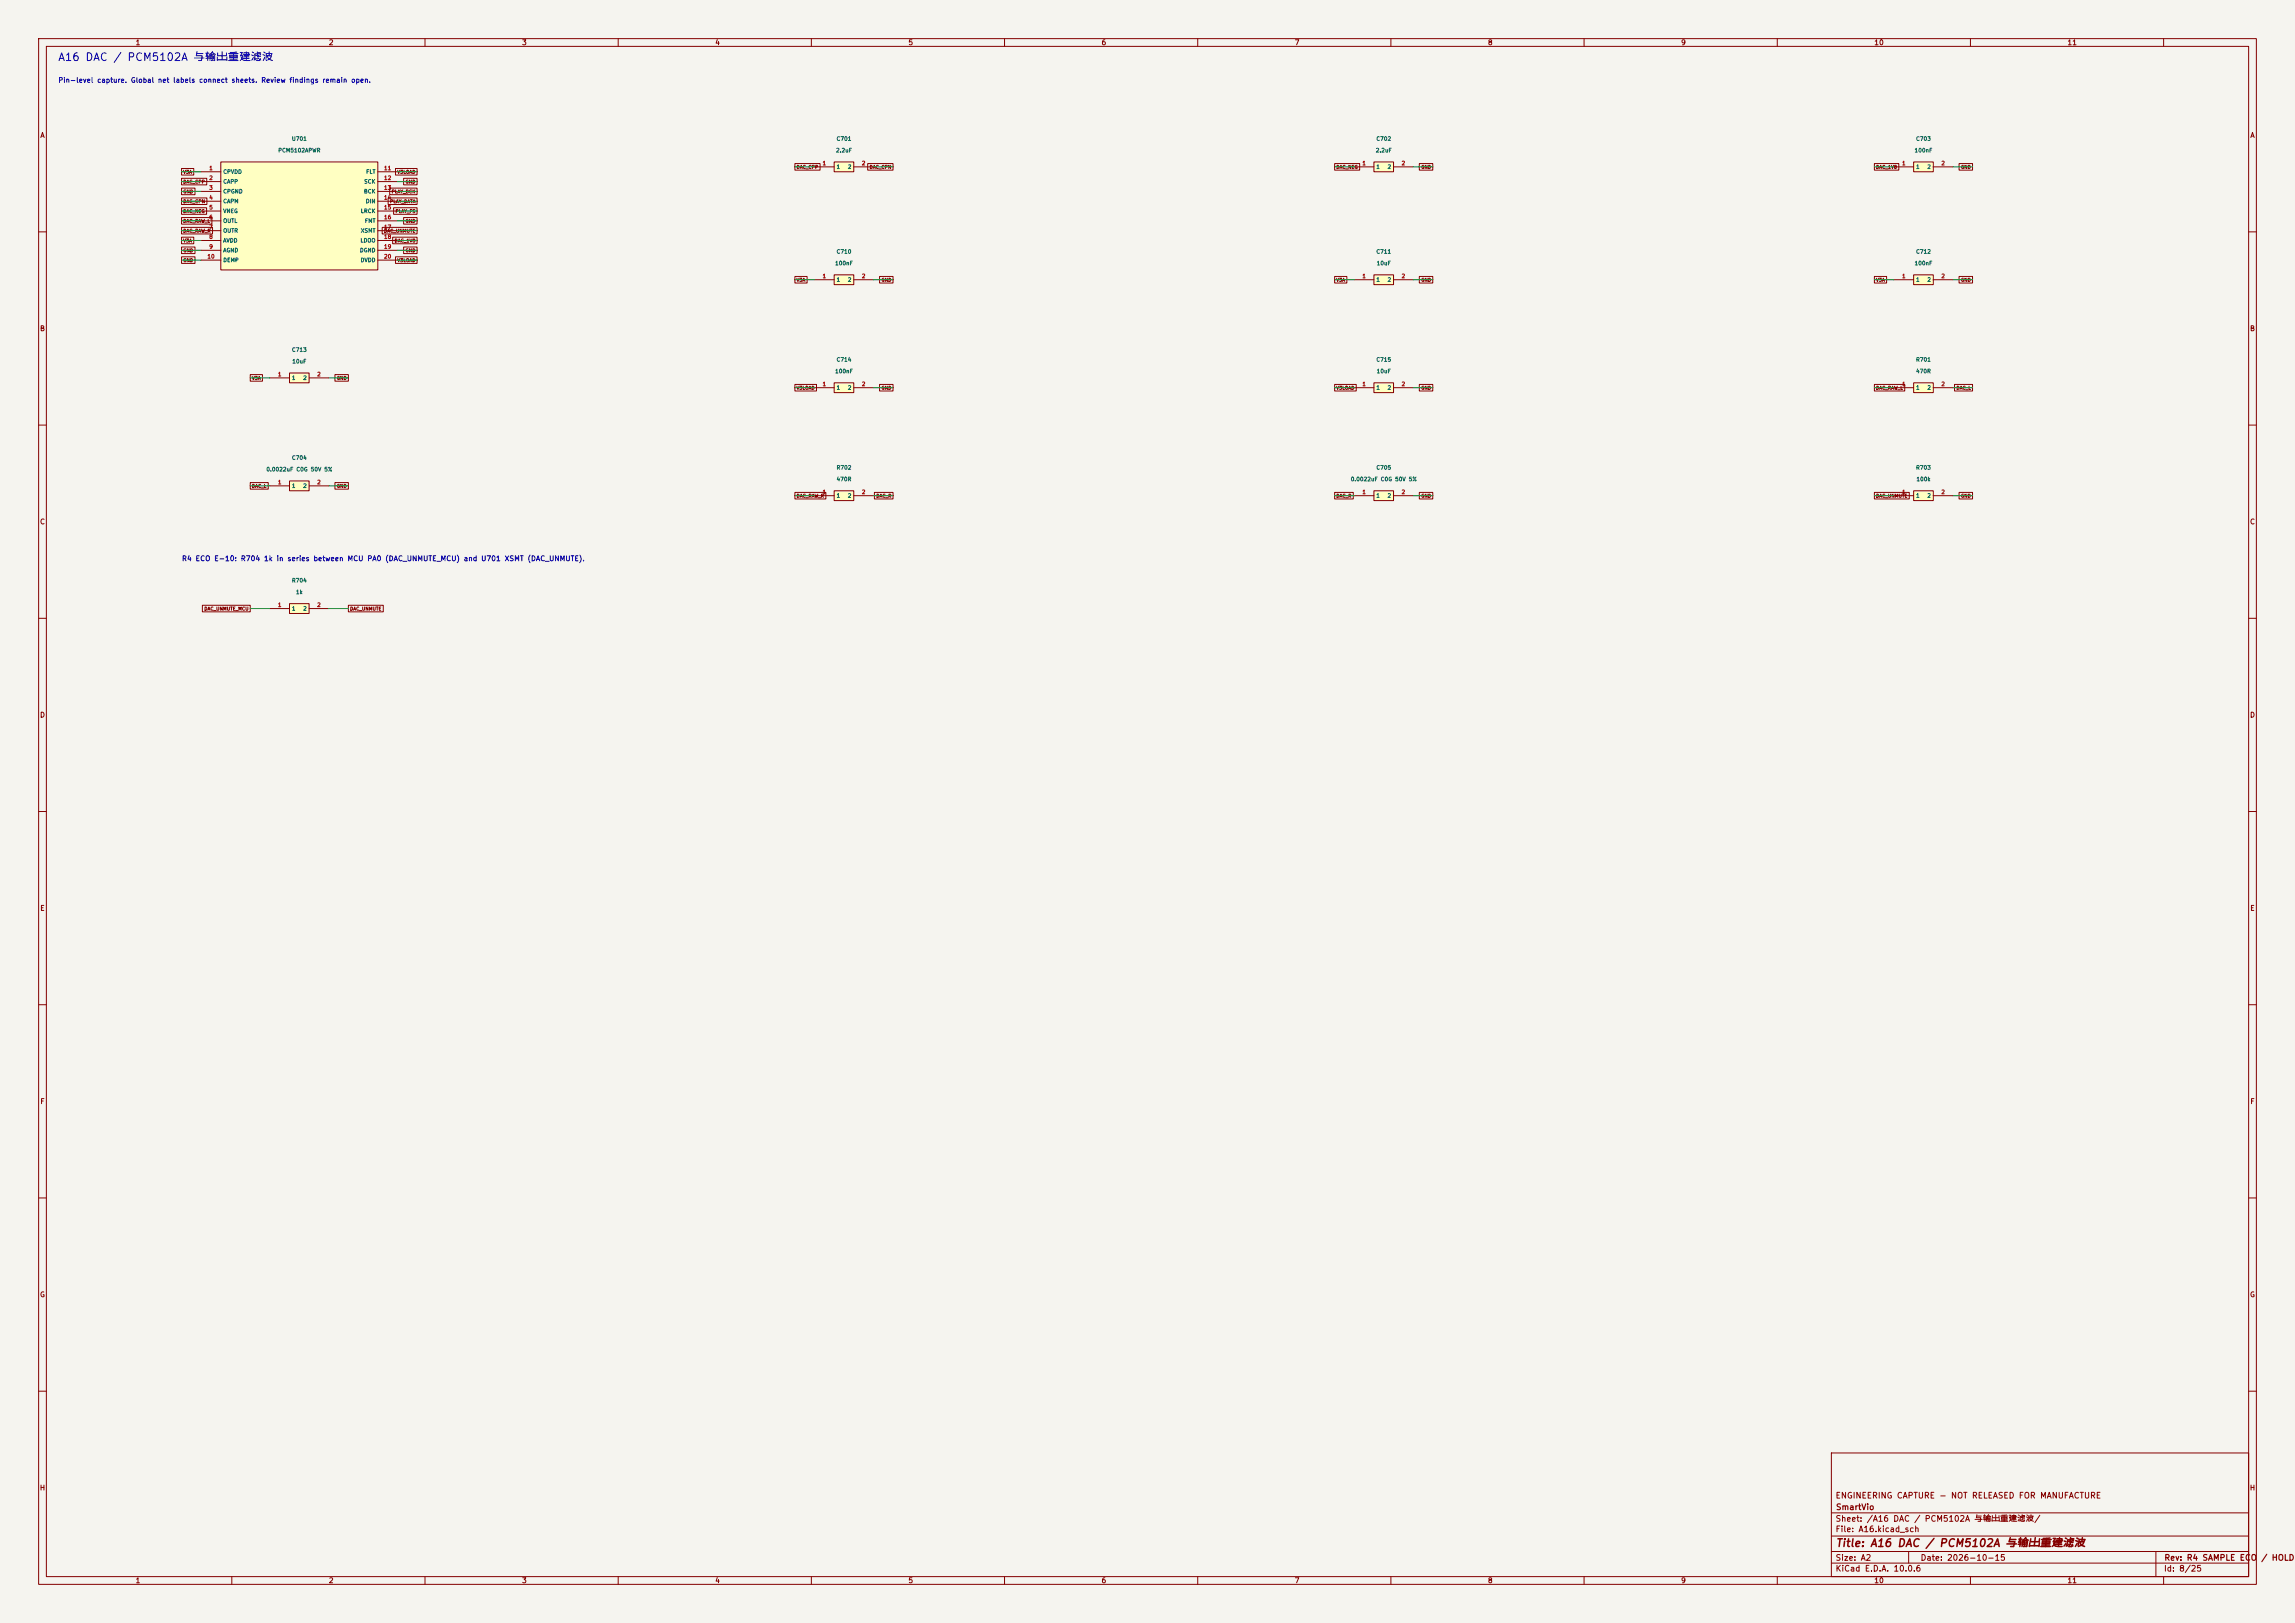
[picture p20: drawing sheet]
<svg xmlns="http://www.w3.org/2000/svg" width="594mm" height="420mm" viewBox="0 0 594 420" stroke-linecap="round" stroke-linejoin="round" font-family="sans-serif">
<defs><g id="words">
<text font-size="2" fill="#0000c2" x="14.9" y="16.3">A16 DAC / PCM5102A 与输出重建滤波</text>
<text font-size="2" fill="#840000" x="475" y="400.8">Title: A16 DAC / PCM5102A 与输出重建滤波</text>
<g font-size="1.5" fill="#840000">
<text x="475" y="388.1">ENGINEERING CAPTURE - NOT RELEASED FOR MANUFACTURE</text>
<text x="475" y="394.1">Sheet: /A16 DAC / PCM5102A 与输出重建滤波/</text>
<text x="475.1" y="391.1">SmartVio</text>
<text x="475" y="396.8">File: A16.kicad_sch</text>
<text x="475" y="407">KiCad E.D.A. 10.0.6</text>
<text x="475" y="404.2">Size: A2</text>
<text x="497" y="404.2">Date: 2026-10-15</text>
<text x="560" y="407">Id: 8/25</text>
<text x="560.1" y="404.2">Rev: R4 SAMPLE ECO</text>
<text x="585.1" y="404.2">/ HOLD</text>
</g>
<g font-size="1.3" fill="#840000">
<text x="35" y="12">1</text>
<text x="85" y="12">2</text>
<text x="135" y="12">3</text>
<text x="185" y="12">4</text>
<text x="235" y="12">5</text>
<text x="285" y="12">6</text>
<text x="335" y="12">7</text>
<text x="385" y="12">8</text>
<text x="435" y="12">9</text>
<text x="485" y="12">10</text>
<text x="535" y="12">11</text>
<text x="10.3" y="36">A</text>
<text x="582.3" y="36">A</text>
<text x="10.2" y="86">B</text>
<text x="582.2" y="86">B</text>
<text x="10.2" y="136">C</text>
<text x="582.2" y="136">C</text>
<text x="10.2" y="186">D</text>
<text x="582.2" y="186">D</text>
<text x="10.3" y="236">E</text>
<text x="582.3" y="236">E</text>
<text x="10.3" y="286">F</text>
<text x="582.3" y="286">F</text>
<text x="10.2" y="336">G</text>
<text x="582.2" y="336">G</text>
<text x="10.2" y="386">H</text>
<text x="582.2" y="386">H</text>
<text x="35" y="410">1</text>
<text x="85" y="410">2</text>
<text x="135" y="410">3</text>
<text x="185" y="410">4</text>
<text x="235" y="410">5</text>
<text x="285" y="410">6</text>
<text x="335" y="410">7</text>
<text x="385" y="410">8</text>
<text x="435" y="410">9</text>
<text x="485" y="410">10</text>
<text x="535" y="410">11</text>
</g>
<g font-size="1.3" fill="#0000c2">
<text x="15" y="21.7">Pin-level capture. Global net labels connect sheets. Review findings remain open.</text>
<text x="47" y="145.5">R4 ECO E-10: R704 1k in series between MCU PA0 (DAC_UNMUTE_MCU) and U701 XSMT (DAC_UNMUTE).</text>
</g>
<g font-size="1" fill="#006464">
<text x="71.9" y="39.7">PCM5102APWR</text>
<text x="75.4" y="36.7">U701</text>
<text x="216.3" y="39.7">2.2uF</text>
<text x="216.4" y="36.7">C701</text>
<text x="356" y="39.7">2.2uF</text>
<text x="356.1" y="36.7">C702</text>
<text x="495.4" y="39.7">100nF</text>
<text x="495.8" y="36.7">C703</text>
<text x="57.7" y="45.2">CPVDD</text>
<text x="57.7" y="47.7">CAPP</text>
<text x="94.1" y="47.7">SCK</text>
<text x="94.7" y="45.2">FLT</text>
<text x="216.4" y="43.9">1</text>
<text x="219.3" y="43.9">2</text>
<text x="356.1" y="43.9">1</text>
<text x="359" y="43.9">2</text>
<text x="495.8" y="43.9">1</text>
<text x="498.7" y="43.9">2</text>
<text x="57.7" y="50.3">CPGND</text>
<text x="57.7" y="52.8">CAPM</text>
<text x="94.1" y="50.3">BCK</text>
<text x="94.6" y="52.8">DIN</text>
<text x="57.7" y="55.4">VNEG</text>
<text x="57.7" y="57.9">OUTL</text>
<text x="93.3" y="55.4">LRCK</text>
<text x="94.3" y="57.9">FMT</text>
<text x="57.7" y="60.4">OUTR</text>
<text x="57.7" y="63">AVDD</text>
<text x="57.7" y="65.5">AGND</text>
<text x="93" y="65.5">DGND</text>
<text x="93.2" y="63">LDOO</text>
<text x="93.3" y="60.4">XSMT</text>
<text x="216.4" y="65.9">C710</text>
<text x="356.1" y="65.9">C711</text>
<text x="495.8" y="65.9">C712</text>
<text x="57.7" y="68.1">DEMP</text>
<text x="93.2" y="68.1">DVDD</text>
<text x="216" y="68.9">100nF</text>
<text x="356.2" y="68.9">10uF</text>
<text x="495.4" y="68.9">100nF</text>
<text x="216.4" y="73.1">1</text>
<text x="219.3" y="73.1">2</text>
<text x="356.1" y="73.1">1</text>
<text x="359" y="73.1">2</text>
<text x="495.8" y="73.1">1</text>
<text x="498.7" y="73.1">2</text>
<text x="75.4" y="91.3">C713</text>
<text x="75.5" y="94.3">10uF</text>
<text x="216.4" y="93.8">C714</text>
<text x="356.1" y="93.8">C715</text>
<text x="495.8" y="93.8">R701</text>
<text x="75.4" y="98.5">1</text>
<text x="78.3" y="98.5">2</text>
<text x="216" y="96.8">100nF</text>
<text x="216.4" y="101.1">1</text>
<text x="219.3" y="101.1">2</text>
<text x="356.1" y="101.1">1</text>
<text x="356.2" y="96.8">10uF</text>
<text x="359" y="101.1">2</text>
<text x="495.8" y="101.1">1</text>
<text x="495.8" y="96.8">470R</text>
<text x="498.7" y="101.1">2</text>
<text x="75.4" y="119.2">C704</text>
<text x="68.8" y="122.2">0.0022uF C0G 50V 5%</text>
<text x="216.4" y="121.8">R702</text>
<text x="216.4" y="124.8">470R</text>
<text x="349.5" y="124.8">0.0022uF C0G 50V 5%</text>
<text x="356.1" y="121.8">C705</text>
<text x="495.8" y="121.8">R703</text>
<text x="495.9" y="124.8">100k</text>
<text x="75.4" y="126.5">1</text>
<text x="78.3" y="126.5">2</text>
<text x="216.4" y="129">1</text>
<text x="219.3" y="129">2</text>
<text x="356.1" y="129">1</text>
<text x="359" y="129">2</text>
<text x="495.8" y="129">1</text>
<text x="498.7" y="129">2</text>
<text x="75.4" y="151">R704</text>
<text x="76.5" y="154">1k</text>
<text x="75.4" y="158.2">1</text>
<text x="78.3" y="158.2">2</text>
</g>
<g font-size="1" fill="#a90000">
<text x="54" y="44.3">1</text>
<text x="54" y="46.8">2</text>
<text x="99.3" y="44.3">11</text>
<text x="99.3" y="46.8">12</text>
<text x="212.8" y="43">1</text>
<text x="222.9" y="43">2</text>
<text x="352.5" y="43">1</text>
<text x="362.6" y="43">2</text>
<text x="492.2" y="43">1</text>
<text x="502.3" y="43">2</text>
<text x="54" y="49.3">3</text>
<text x="54" y="51.9">4</text>
<text x="99.3" y="49.3">13</text>
<text x="99.3" y="51.9">14</text>
<text x="54" y="54.4">5</text>
<text x="54" y="57">6</text>
<text x="54" y="59.5">7</text>
<text x="99.3" y="54.4">15</text>
<text x="99.3" y="57">16</text>
<text x="99.3" y="59.5">17</text>
<text x="54" y="62">8</text>
<text x="54" y="64.6">9</text>
<text x="99.3" y="62">18</text>
<text x="99.3" y="64.6">19</text>
<text x="53.6" y="67.1">10</text>
<text x="99.3" y="67.1">20</text>
<text x="212.8" y="72.2">1</text>
<text x="222.9" y="72.2">2</text>
<text x="352.5" y="72.2">1</text>
<text x="362.6" y="72.2">2</text>
<text x="492.2" y="72.2">1</text>
<text x="502.3" y="72.2">2</text>
<text x="71.8" y="97.6">1</text>
<text x="82" y="97.6">2</text>
<text x="212.8" y="100.1">1</text>
<text x="222.9" y="100.1">2</text>
<text x="352.5" y="100.1">1</text>
<text x="362.6" y="100.1">2</text>
<text x="492.2" y="100.1">1</text>
<text x="502.3" y="100.1">2</text>
<text x="71.8" y="125.5">1</text>
<text x="82" y="125.5">2</text>
<text x="212.8" y="128.1">1</text>
<text x="222.9" y="128.1">2</text>
<text x="352.5" y="128.1">1</text>
<text x="362.6" y="128.1">2</text>
<text x="492.2" y="128.1">1</text>
<text x="502.3" y="128.1">2</text>
<text x="71.8" y="157.3">1</text>
<text x="82" y="157.3">2</text>
</g>
<g font-size=".9" fill="#840000">
<text x="47.3" y="45.2">V3A</text>
<text x="47.3" y="47.7">DAC_CPP</text>
<text x="102.8" y="45.2">V3LOAD</text>
<text x="104.9" y="47.7">GND</text>
<text x="206.1" y="43.9">DAC_CPP</text>
<text x="225" y="43.9">DAC_CPN</text>
<text x="345.8" y="43.9">DAC_NEG</text>
<text x="367.7" y="43.9">GND</text>
<text x="485.5" y="43.9">DAC_1V8</text>
<text x="507.4" y="43.9">GND</text>
<text x="47.3" y="50.2">GND</text>
<text x="47.3" y="52.8">DAC_CPN</text>
<text x="100.8" y="52.8">PLAY_DATA</text>
<text x="101.3" y="50.2">PLAY_BCK</text>
<text x="47.3" y="55.3">DAC_NEG</text>
<text x="47.3" y="57.9">DAC_RAW_L</text>
<text x="102.3" y="55.3">PLAY_FS</text>
<text x="104.9" y="57.9">GND</text>
<text x="47.3" y="60.4">DAC_RAW_R</text>
<text x="47.3" y="62.9">V3A</text>
<text x="47.3" y="65.5">GND</text>
<text x="99.3" y="60.4">DAC_UNMUTE</text>
<text x="102" y="62.9">DAC_1V8</text>
<text x="104.9" y="65.5">GND</text>
<text x="47.3" y="68">GND</text>
<text x="102.8" y="68">V3LOAD</text>
<text x="206.1" y="73.1">V3A</text>
<text x="228" y="73.1">GND</text>
<text x="345.8" y="73.1">V3A</text>
<text x="367.7" y="73.1">GND</text>
<text x="485.5" y="73.1">V3A</text>
<text x="507.4" y="73.1">GND</text>
<text x="65.1" y="98.5">V3A</text>
<text x="87.1" y="98.5">GND</text>
<text x="206.1" y="101">V3LOAD</text>
<text x="228" y="101">GND</text>
<text x="345.8" y="101">V3LOAD</text>
<text x="367.7" y="101">GND</text>
<text x="485.5" y="101">DAC_RAW_L</text>
<text x="506.3" y="101">DAC_L</text>
<text x="65.1" y="126.4">DAC_L</text>
<text x="87.1" y="126.4">GND</text>
<text x="206.1" y="129">DAC_RAW_R</text>
<text x="226.7" y="129">DAC_R</text>
<text x="345.8" y="129">DAC_R</text>
<text x="367.7" y="129">GND</text>
<text x="485.5" y="129">DAC_UNMUTE</text>
<text x="507.4" y="129">GND</text>
<text x="52.8" y="158.2">DAC_UNMUTE_MCU</text>
<text x="90.5" y="158.2">DAC_UNMUTE</text>
</g>
</g></defs>
<path d="M0 0h594v420h-594z" fill="#f5f4ef" stroke="#f5f4ef" stroke-width=".26"/>
<g fill="none" stroke="#840000" stroke-width=".26">
<path d="M10 10h574v400h-574zM12 12h570v396h-570zM60 10v2M110 10v2M160 10v2M210 10v2M260 10v2M310 10v2M360 10v2M410 10v2M460 10v2M510 10v2"/>
<path d="M560 10v2M10 60h2M582 60h2M10 110h2M582 110h2M10 160h2M582 160h2M10 210h2M582 210h2M10 260h2M582 260h2M10 310h2"/>
<path d="M582 310h2M10 360h2M474 376h108v32h-108zM582 360h2M474 397.5h108M474 391.5h108M60 408v2M110 408v2M160 408v2M210 408v2M260 408v2M310 408v2"/>
<path d="M360 408v2M410 408v2M460 408v2M474 404.5h108M474 401.5h108M494 401.5v3M510 408v2M558 401.5v6.5M560 408v2"/>
</g>
<path d="M495.3 71.1h5.1v2.6h-5.1z" fill="#ffffc2"/>
<path d="M490.2 72.4h5.1M495.3 71.1h5.1v2.6h-5.1zM500.4 72.4h5.1" fill="none" stroke="#840000" stroke-width=".26"/>
<path d="M74.9 124.5h5.1v2.5h-5.1z" fill="#ffffc2"/>
<path d="M69.8 125.7h5.1M74.9 124.5h5.1v2.5h-5.1zM80 125.7h5.1" fill="none" stroke="#840000" stroke-width=".26"/>
<path d="M495.3 99.1h5.1v2.5h-5.1z" fill="#ffffc2"/>
<path d="M495.3 99.1h5.1v2.5h-5.1zM490.2 100.3h5.1M500.4 100.3h5.1" fill="none" stroke="#840000" stroke-width=".26"/>
<path d="M74.9 96.5h5.1v2.6h-5.1z" fill="#ffffc2"/>
<path d="M69.8 97.8h5.1M74.9 96.5h5.1v2.6h-5.1zM80 97.8h5.1" fill="none" stroke="#840000" stroke-width=".26"/>
<path d="M74.9 156.2h5.1v2.6h-5.1z" fill="#ffffc2"/>
<path d="M69.8 157.5h5.1M74.9 156.2h5.1v2.6h-5.1zM80 157.5h5.1" fill="none" stroke="#840000" stroke-width=".26"/>
<path d="M355.6 99.1h5.1v2.5h-5.1z" fill="#ffffc2"/>
<path d="M355.6 99.1h5.1v2.5h-5.1zM350.5 100.3h5.1M360.7 100.3h5.1" fill="none" stroke="#840000" stroke-width=".26"/>
<path d="M355.6 127h5.1v2.5h-5.1z" fill="#ffffc2"/>
<path d="M350.5 128.3h5.1M355.6 127h5.1v2.5h-5.1zM360.7 128.3h5.1" fill="none" stroke="#840000" stroke-width=".26"/>
<path d="M355.6 41.9h5.1v2.6h-5.1z" fill="#ffffc2"/>
<path d="M350.5 43.2h5.1M355.6 41.9h5.1v2.6h-5.1zM360.7 43.2h5.1" fill="none" stroke="#840000" stroke-width=".26"/>
<path d="M57.1 41.9h40.7v28h-40.7z" fill="#ffffc2"/>
<g fill="none" stroke="#840000" stroke-width=".26">
<path d="M52.1 44.5h5M52.1 47h5M52.1 49.5h5M52.1 52.1h5M52.1 54.6h5M52.1 57.2h5M52.1 59.7h5M57.1 41.9h40.7v28h-40.7zM97.8 44.5h5.1M97.8 47h5.1M97.8 49.5h5.1M97.8 52.1h5.1"/>
<path d="M97.8 54.6h5.1M97.8 57.2h5.1M97.8 59.7h5.1M52.1 62.2h5M52.1 64.8h5M52.1 67.3h5M97.8 62.2h5.1M97.8 64.8h5.1M97.8 67.3h5.1"/>
</g>
<path d="M355.6 71.1h5.1v2.6h-5.1z" fill="#ffffc2"/>
<path d="M350.5 72.4h5.1M355.6 71.1h5.1v2.6h-5.1zM360.7 72.4h5.1" fill="none" stroke="#840000" stroke-width=".26"/>
<path d="M215.9 127h5.1v2.5h-5.1z" fill="#ffffc2"/>
<path d="M210.8 128.3h5.1M215.9 127h5.1v2.5h-5.1zM221 128.3h5.1" fill="none" stroke="#840000" stroke-width=".26"/>
<path d="M495.3 127h5.1v2.5h-5.1z" fill="#ffffc2"/>
<path d="M490.2 128.3h5.1M495.3 127h5.1v2.5h-5.1zM500.4 128.3h5.1" fill="none" stroke="#840000" stroke-width=".26"/>
<path d="M215.9 41.9h5.1v2.6h-5.1z" fill="#ffffc2"/>
<path d="M210.8 43.2h5.1M215.9 41.9h5.1v2.6h-5.1zM221 43.2h5.1" fill="none" stroke="#840000" stroke-width=".26"/>
<path d="M215.9 99.1h5.1v2.5h-5.1z" fill="#ffffc2"/>
<path d="M215.9 99.1h5.1v2.5h-5.1zM210.8 100.3h5.1M221 100.3h5.1" fill="none" stroke="#840000" stroke-width=".26"/>
<path d="M495.3 41.9h5.1v2.6h-5.1z" fill="#ffffc2"/>
<path d="M490.2 43.2h5.1M495.3 41.9h5.1v2.6h-5.1zM500.4 43.2h5.1" fill="none" stroke="#840000" stroke-width=".26"/>
<path d="M215.9 71.1h5.1v2.6h-5.1z" fill="#ffffc2"/>
<g fill="none" stroke="#840000" stroke-width=".26">
<path d="M47 43.6h3.1v1.7h-3.1zM47 53.8h6.5v1.7h-6.5zM47 56.3h7.8v1.7h-7.8zM47 58.8h8v1.7h-8zM47 48.7h3.5v1.7h-3.5zM47 46.1h6.5v1.7h-6.5zM47 51.2h6.5v1.7h-6.5zM98.9 58.8h9v1.7h-9zM100.5 51.2h7.4v1.7h-7.4zM100.9 48.7h7v1.7h-7zM101.9 53.8h6v1.7h-6zM102.4 43.6h5.5v1.7h-5.5z"/>
<path d="M104.5 56.3h3.4v1.7h-3.4zM104.5 46.1h3.4v1.7h-3.4zM205.7 42.3h6.6v1.7h-6.6zM224.6 42.3h6.5v1.7h-6.5zM345.4 42.3h6.5v1.7h-6.5zM367.4 42.3h3.4v1.7h-3.4zM485.1 42.3h6.4v1.7h-6.4zM507.1 42.3h3.4v1.7h-3.4zM47 61.4h3.1v1.7h-3.1zM47 63.9h3.5v1.7h-3.5zM47 66.5h3.5v1.7h-3.5zM101.6 61.4h6.3v1.7h-6.3z"/>
<path d="M102.4 66.5h5.5v1.7h-5.5zM104.5 63.9h3.4v1.7h-3.4zM205.7 71.5h3.2v1.7h-3.2zM210.8 72.4h5.1M215.9 71.1h5.1v2.6h-5.1zM221 72.4h5.1M227.7 71.5h3.4v1.7h-3.4zM345.4 71.5h3.2v1.7h-3.2zM367.4 71.5h3.4v1.7h-3.4zM485.1 71.5h3.2v1.7h-3.2zM507.1 71.5h3.4v1.7h-3.4zM64.8 96.9h3.1v1.7h-3.1z"/>
<path d="M86.7 96.9h3.5v1.7h-3.5zM205.7 99.5h5.6v1.7h-5.6zM227.7 99.5h3.4v1.7h-3.4zM345.4 99.5h5.6v1.7h-5.6zM367.4 99.5h3.4v1.7h-3.4zM485.1 99.5h7.9v1.7h-7.9zM505.9 99.5h4.6v1.7h-4.6zM64.8 124.9h4.6v1.7h-4.6zM86.7 124.9h3.5v1.7h-3.5zM205.7 127.4h8.1v1.7h-8.1zM226.3 127.4h4.8v1.7h-4.8zM345.4 127.4h4.9v1.7h-4.9z"/>
<path d="M367.4 127.4h3.4v1.7h-3.4zM485.1 127.4h9.1v1.7h-9.1zM507.1 127.4h3.4v1.7h-3.4zM52.4 156.6h12.4v1.7h-12.4zM90.2 156.6h9v1.7h-9z"/>
</g>
<g fill="none" stroke="#009600" stroke-width=".26">
<path d="M47 44.5h5.1M47 54.6h5.1M47 52.1h5.1M47 49.5h5.1M47 47h5.1M47 59.7h5.1M47 57.2h5.1M102.9 44.5h5M102.9 54.6h5M102.9 52.1h5M102.9 49.5h5M102.9 47h5"/>
<path d="M102.9 59.7h5M102.9 57.2h5M205.7 43.2h5.1M226.1 43.2h5M345.4 43.2h5.1M365.8 43.2h5M485.1 43.2h5.1M505.5 43.2h5M47 64.8h5.1M47 67.3h5.1M47 62.2h5.1M102.9 64.8h5"/>
<path d="M102.9 67.3h5M102.9 62.2h5M205.7 72.4h5.1M226.1 72.4h5M345.4 72.4h5.1M365.8 72.4h5M485.1 72.4h5.1M505.5 72.4h5M64.8 97.8h5M85.1 97.8h5.1M205.7 100.3h5.1M226.1 100.3h5"/>
<path d="M345.4 100.3h5.1M365.8 100.3h5M485.1 100.3h5.1M505.5 100.3h5M64.8 125.7h5M85.1 125.7h5.1M205.7 128.3h5.1M226.1 128.3h5M345.4 128.3h5.1M365.8 128.3h5M485.1 128.3h5.1M505.5 128.3h5"/>
<path d="M64.8 157.5h5M85.1 157.5h5.1"/>
</g>
<use href="#words"/>
</svg>
